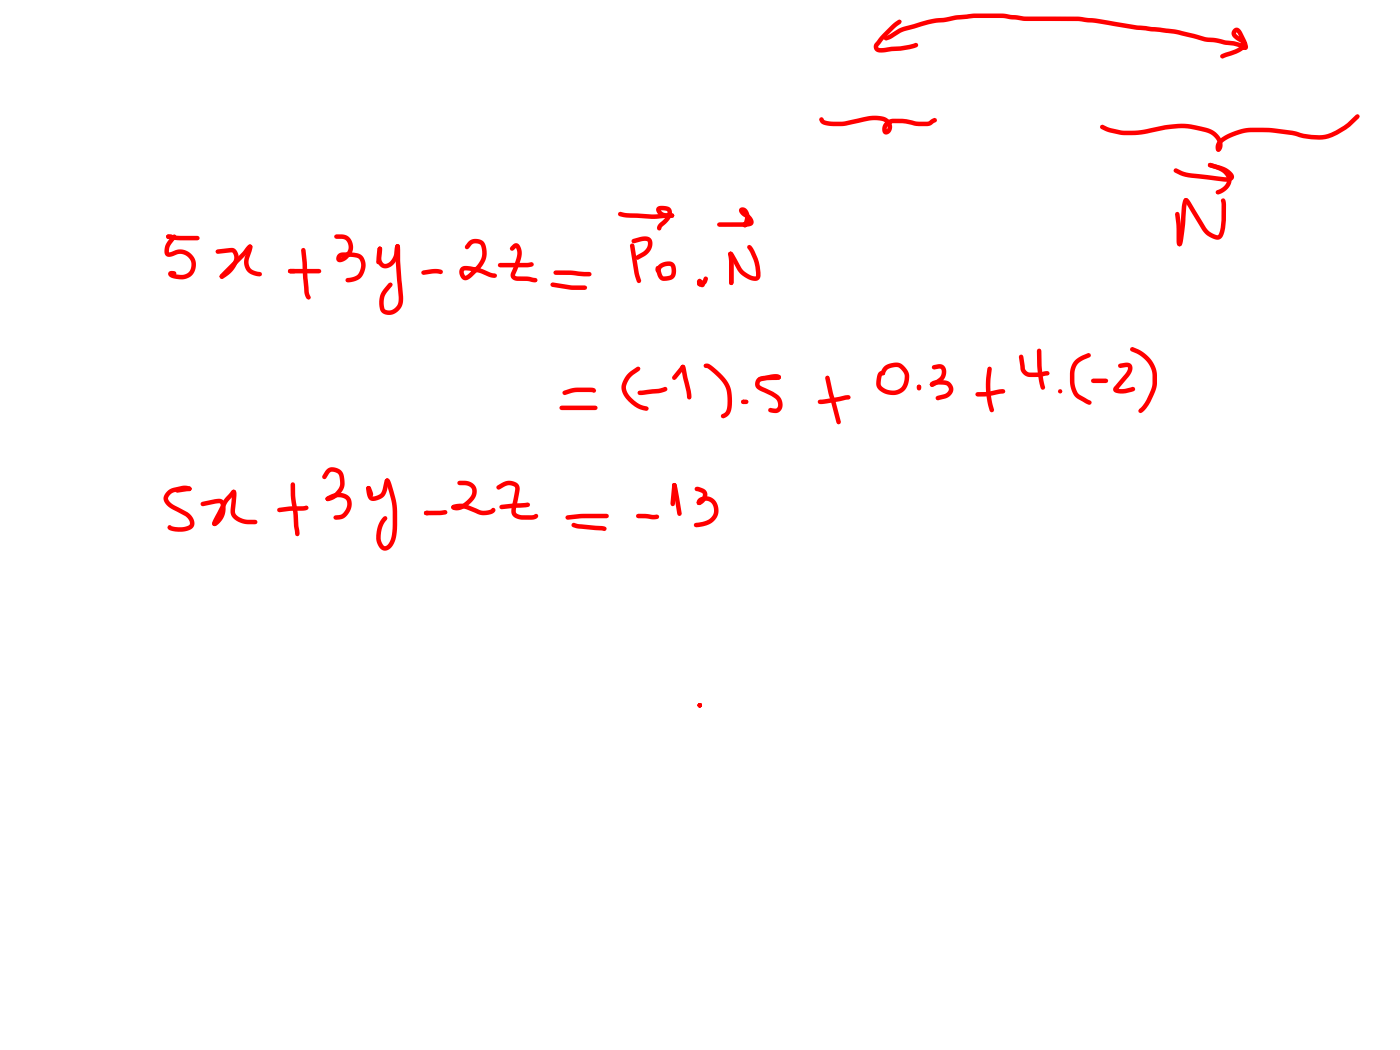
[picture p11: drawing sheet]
<svg xmlns="http://www.w3.org/2000/svg" width="290mm" height="218mm" viewBox="0 0 290 218" stroke-linecap="round" stroke-linejoin="round" font-family="sans-serif">
<g fill="#f00">
<path d="M153.8 83l1-.2 .3 .2 .1 .3-.1 .3-1 .2-.3-.2-.1-.3z" fill-rule="evenodd"/>
<path d="M190.3 79.9l.3-.2a.64 .64 0 0 1 .5 .6 .64 .64 0 0 1-.5 .7 .69 .69 0 0 1-.3-1.1z" fill-rule="evenodd"/>
<circle cx="145.1" cy="146.2" r=".47"/>
<circle cx="154.1" cy="83.3" r=".47"/>
<circle cx="190.6" cy="80.2" r=".47"/>
<circle cx="219.9" cy="81.1" r=".47"/>
</g>
<g fill="#f00">
<path d="M228.2 26l.6-.1a13.6 13.6 0 0 0 9.7 .7l3.1-.7a16.7 16.7 0 0 1 10.2 1.3 3 3 0 0 1 1.5 3.9l-.4 .3-.6-.1-.1-.3 .1-.3 .3-.2-.2 .1a1.62 1.62 0 0 0-.3-1.8 3.7 3.7 0 0 0-2.2-1.4 16.2 16.2 0 0 0-8.2-.5l-3 .6a14 14 0 0 1-10.5-.9z"/>
<path d="M252.7 29.1a11.9 11.9 0 0 1 7.5-2.6h3.4l4.5 .6a14.4 14.4 0 0 0 7.2 .7 14 14 0 0 0 5.9-4l.3-.1 .3 .1 .2 .3a11.9 11.9 0 0 1-8.4 4.9 18.8 18.8 0 0 1-5.7-1l-4.4-.5a16.7 16.7 0 0 0-6.4 .3 6.9 6.9 0 0 0-3.9 2.2l-.2 .8-.1-.2 .2 .4-.1 .3-.6 .1a1.73 1.73 0 0 1 .3-2.3z"/>
<path d="M243.8 44l.3-.1 .4 .1 .1 .3 .3 2 .1 4-.3-.1 .4 .4-.2 .3-.3 .2a.75 .75 0 0 1-.6-1v-3.2l-.3-2.5z"/>
<path d="M245.6 41.2l.3-.2 .4 .2 .1 .3-.3 .4 .2-.1-.3 1.1a46.9 46.9 0 0 1-.8 7.7l-.3 .4-.3 .1-.3-.2-.2-.3 .4-.4-.2 .1 .6-3.9 .2-3.6 .2-1.1z"/>
<path d="M245.6 41.2l.6-.1 .5 .5 3.4 5.6a2.56 2.56 0 0 0 2.6 1.5l.1-.2a6.9 6.9 0 0 0 .5-2.9v-3.2l-.1-.8 .1-.4a.64 .64 0 0 1 .7 .1 .64 .64 0 0 1 .2 .6 19.2 19.2 0 0 1-.5 6.7 1.45 1.45 0 0 1-2.3 .8 4.4 4.4 0 0 1-2.1-1.7l-3.4-5.7-.3-.2-.1-.3z"/>
<path d="M243.5 35l.3-.1a9.3 9.3 0 0 0 4.7 1.2l5.4 .6h1.1l-.1-.2a4.5 4.5 0 0 0-2.8-1.4l-1.4-.5-.2-.4 .1-.3 .3-.1 1.5 .3a4.3 4.3 0 0 1 3.5 2.4 1.54 1.54 0 0 1-2.1 1.2l-5.4-.7a8.3 8.3 0 0 1-5-1.4z"/>
<path d="M250.6 33.9l.3-.1a8.9 8.9 0 0 1 3.2 1.2 2.71 2.71 0 0 1 1.3 2.6 2.71 2.71 0 0 1-1.7 2.3l-1.1 .4-.4-.1-.1-.3 .3-.5a2.36 2.36 0 0 0 2.1-2.3 3.1 3.1 0 0 0-2.6-2.1l-1.3-.5-.1-.3z"/>
<path d="M34.5 48.8l.3-.2h.7l.3 .1 .2 .3-.2 .4-.9 .1-.3-.1z"/>
<path d="M34.6 48.7l.3-.1 .3 .1-.2-.1a26.5 26.5 0 0 0 6 .3l.3 .1 .1 .4-.1 .3a24.4 24.4 0 0 1-6.4-.2l-.3-.1-.2-.3z"/>
<path d="M35.8 48.8l.3-.2 .4 .1 .1 .3-1.4 2.2-.2 1.1h.2a3.7 3.7 0 0 1 3.9-.1 3.1 3.1 0 0 1 1.4 3.6 3.1 3.1 0 0 1-3.2 2.1l-.8-.1a1.43 1.43 0 0 1-1.6-1.2 .99 .99 0 0 1 1.7 .1l-.1 .3-.4 .1h-.5l.2-.2v-.3l.1 .1a3.3 3.3 0 0 0 3-.1 2.27 2.27 0 0 0 .5-2.8 2.27 2.27 0 0 0-2.6-1.1l-.9 .4a1.18 1.18 0 0 1-1.4 0 1.18 1.18 0 0 1-.4-1.5l.3-1.1z"/>
<path d="M44.8 51.8l.3-.1 2.6-.3a1.82 1.82 0 0 1 1.8 2.4 6 6 0 0 1-3.4 4l-.4-.1-.2-.4 .4-.4a4.5 4.5 0 0 0 2.6-3.9l-.4-.7-2.9 .3-.4-.1-.1-.3z"/>
<path d="M51.4 50.9l.4-.2 .4 .1 .1 .3-.1 .4-.4 .1 .2-.1-1 1.4-4.7 4.8-.3 .1-.3-.2-.2-.3 .2-.4 4.6-4.7z"/>
<path d="M51.5 50.8l.4-.1 .3 .1 .2 .3a4.8 4.8 0 0 1-.7 2.4 2.06 2.06 0 0 0 2.2 2.9l.3 .1 .1 .3-.1 .4a2.91 2.91 0 0 1-2.9-.9 2.91 2.91 0 0 1-.5-3.1l.6-2 .1 .2-.1-.3z"/>
<path d="M59.8 55.9l1.2-.2 .4 .2 .1 .3-.1 .3-.4 .2h-.8l-.4-.2-.1-.3z"/>
<path d="M59.8 55.9l.4-.2h6l.3 .2 .1 .3-.1 .3-.3 .2h-5.6a.58 .58 0 0 1-.7-.2 .58 .58 0 0 1-.1-.6z"/>
<path d="M62.6 51.5l.3-.1 .3 .1 .2 .3 .6 8.7 .2 .7a.62 .62 0 0 1-.2 .9 1.6 1.6 0 0 1-.9-1.6l-.7-8.6z"/>
<path d="M69.4 48.7l.4-.1h1.1a2.73 2.73 0 0 1 2.3 2 2.73 2.73 0 0 1-1 2.9l-1 .7a.94 .94 0 0 1-1.4-.2 .94 .94 0 0 1 .3-1.3l.2-.1a6.6 6.6 0 0 1 4.7 .3 3.4 3.4 0 0 1 .4 4 3.4 3.4 0 0 1-3.6 1.5l-.2-.3a.85 .85 0 0 1 1-.5 2.45 2.45 0 0 0 1.7-4.1l-1.6-.2h-1.7l-.3 .3-.2-.2a2.11 2.11 0 0 0 1.7-1.6 2.11 2.11 0 0 0-.8-2.2l-2-.2-.1-.4z"/>
<path d="M78.5 51.2l.3-.1a.71 .71 0 0 1 .4 1l-.3 2.3-.1 .3-.3 .1-.4-.1-.1-.4z"/>
<path d="M78.5 51.2l.3-.1 .3 .1 .1 .4-.2 1.8a1.04 1.04 0 0 0 .7 1.3 1.04 1.04 0 0 0 1.3-.6l.7-1.1 .3-2 .4-.4 .4 .1 .1 .4-.2 1.5a2.98 2.98 0 0 1-3.3 3 2.57 2.57 0 0 1-1.2-3.2l.1-.9z"/>
<path d="M82.2 50.7l.2-.1 .4 .1 .1 .4-.2 .3-.3 .1-.3-.1-.1-.3z"/>
<path d="M82.1 50.7l.3-.1 .4 .2 .1 .3 .1 3 .6 7.4a3 3 0 0 1-1 3 3 3 0 0 1-3.2 .5 2.02 2.02 0 0 1-.8-2 4.2 4.2 0 0 1 .9-3l1.1-1.3 .4-.2 .3 .2 .1 .3-.1 .3-1 1.2a3.4 3.4 0 0 0-.4 3.7 1.98 1.98 0 0 0 2.8-1.8l-.6-8.3-.1-3z"/>
<path d="M87.5 56.2l2-.4a3.6 3.6 0 0 1 2.3 .3l.1 .3-.2 .3-.3 .1-1.2-.1-2.4 .3-.3-.1-.1-.4z"/>
<path d="M97.2 50a2.26 2.26 0 0 1 2.6-.2 2.26 2.26 0 0 1 1.1 2.3 4.8 4.8 0 0 1-1.8 4.1 5.2 5.2 0 0 1-2.3 1.9 1.56 1.56 0 0 1-1.5-2.1 1.24 1.24 0 0 1 1.5-.9 15.3 15.3 0 0 1 5.3 1.5 .82 .82 0 0 1 1 .5 .93 .93 0 0 1-1.5 .4 12.3 12.3 0 0 0-5.2-1.4 .65 .65 0 0 0 .1 1.1l.1-.1a10.3 10.3 0 0 0 3.2-3.6 2.86 2.86 0 0 0-.3-2.9 1.45 1.45 0 0 0-1.7 .2l-.6 .7-.4 .2-.3-.1-.1-.4 .1-.3z"/>
<path d="M105.9 51.2l.4-.5a.94 .94 0 0 1 1-.2 .94 .94 0 0 1 .7 .8 4.8 4.8 0 0 1-.4 3.8l-.8 1.8a.32 .32 0 0 0 .2 .4 .32 .32 0 0 0 .3 0 7.3 7.3 0 0 1 3.2 .2l.2 .1a.58 .58 0 0 1 .6 .2 .58 .58 0 0 1 0 .6 3.1 3.1 0 0 1-2-.2h-2a1.25 1.25 0 0 1-1.3-1.6l.5-1.2a6.6 6.6 0 0 0 .7-3.3l-.3-.8h.2l-.6 .6-.3 .1-.3-.1-.2-.4z"/>
<path d="M103.4 54.6l.3-.1h5.6l.9-.2 .4 .2 .1 .3-.1 .3-.3 .2-.7 .1h-5.9l-.3-.1-.2-.3z"/>
<path d="M114.3 58.7l.4-.1 3.9 .6h2.7l.3 .1 .2 .3-.2 .4-.3 .1h-3l-3.8-.6-.3-.2-.1-.3z"/>
<path d="M114.9 56.2l.3-.1h3.2l3.8 .3 .4 .1 .1 .3-.1 .4-.4 .1-3.9-.3h-3.1l-.3-.1-.1-.4z"/>
<path d="M183.4 7.7l3.2-1.9 1.8-.5a24.2 24.2 0 0 1 7.2-1.6 40.7 40.7 0 0 1 9.8-.9h2.6l2.7 .3a14.8 14.8 0 0 0 4.5 .3h8.4l4.3 .5a132.1 132.1 0 0 0 13 1.9 57.1 57.1 0 0 1 9.7 2l1.4 .1 4.6 .8 1.7 .8-.3 .1-.1 .1-.3-.9-1.2-2.2v.4l.6 .6a1.71 1.71 0 0 1 1.4 2.1l-.1 .2a6.4 6.4 0 0 1-3.9 1.9 1.14 1.14 0 0 1-1.2 .2l-.1-.6 1-.5a5.9 5.9 0 0 0 3.4-1.6v-.3l-.4-.3a2.2 2.2 0 0 1-1.7-2 1.05 1.05 0 0 1 .9-1 1.05 1.05 0 0 1 1.1 .7l.2 .3a8.1 8.1 0 0 1 1.2 3 .7 .7 0 0 1-.5 .7 .7 .7 0 0 1-.8-.4l-1.7-.5-1.7-.2-1.8-.4a15.2 15.2 0 0 1-4.8-1 69.7 69.7 0 0 0-11.8-1.7l-8.7-1.5-3.1-.3h-8.7a17.1 17.1 0 0 1-4.8-.3l-2.9-.4a47.5 47.5 0 0 0-9 .4l-2.5 .5a17.8 17.8 0 0 0-6.3 1.3l-2.7 .8-2.1 1.3-1 .4-.5-.1-.1-.4z"/>
<path d="M184 6.1l1.4-1.3 .9-.7 .2-.1 .4 .2 .1 .3a1.56 1.56 0 0 1-1 1l-2.2 2.1-1.7 2a.29 .29 0 0 0 .1 .3 .29 .29 0 0 0 .3 .1l2.4-.3a13.4 13.4 0 0 0 4.9-.8l.5 .1 .1 .3a.88 .88 0 0 1-.8 .7l-2.8 .5-3.4 .4a1.66 1.66 0 0 1-2.2-.9v-.1a1.5 1.5 0 0 1 .7-1.4z"/>
<path d="M170 24.4h.6l.3 .5 .5 .1 1.4 .2a12.9 12.9 0 0 0 5-.6 9.1 9.1 0 0 1 5.8-.3 1.93 1.93 0 0 1 1.4 1.6 1.93 1.93 0 0 1-1 1.9 1 1 0 0 1-1-1.4 2.39 2.39 0 0 1 2.2-1.8 13 13 0 0 1 4.9 .6h2.3l1.5-.8 .3 .2 .1 .3a3.2 3.2 0 0 1-2 1.3 10.7 10.7 0 0 1-4.4-.6h-2.9a1.29 1.29 0 0 0-1.1 1.3v.2l-.2-.1a1.03 1.03 0 0 0 .3-1.1 1.03 1.03 0 0 0-.8-.7l-.5-.2a9.3 9.3 0 0 0-4.7 .5 13.6 13.6 0 0 1-7.3 .3 1.1 1.1 0 0 1-.7-1.4z"/>
<path d="M130.8 50.6l.3-.2 .3 .2 .2 .2 .9 5.7 .5 1.7-.2 .4-.3 .1-.4-.3-.6-1.8-.9-5.6z"/>
<path d="M131 49.7l1.8-.6a1.81 1.81 0 0 1 2.4 .8 2.92 2.92 0 0 1-1.6 3.2l-1.4 .8-.3-.2-.2-.3a2.79 2.79 0 0 1 1.7-1.2 1.56 1.56 0 0 0 .8-2.2h-.8l-2 .4-.3-.1-.2-.3z"/>
<path d="M136.1 55.3l.3-.2 .3 .1 .6 1.8a1.21 1.21 0 0 0 1.6 .1 1.21 1.21 0 0 0 .3-1.6l-.1-.2a1.89 1.89 0 0 0-2.4 1.1h-.6l-.1-.5a2.6 2.6 0 0 1 3.8-1.3 2.21 2.21 0 0 1-.8 3.5 1.98 1.98 0 0 1-2.4-.5l-.6-1.9z"/>
<path d="M128.3 44l.3-.1 1.5 .3 6.1 .2a8.3 8.3 0 0 1 3.5 0l.1 .3a.87 .87 0 0 1-1.1 .5l-1.7 .1a17.5 17.5 0 0 1-4.9-.1l-2.1-.1-1.5-.3-.4-.4z"/>
<path d="M136.2 43a2.35 2.35 0 0 1 3 .5l.2 .4a3.6 3.6 0 0 1-2 3.1l-.4 .7a.6 .6 0 0 1-.7-.3 .6 .6 0 0 1 .2-.8l.7-.7a2.22 2.22 0 0 0 1.2-2l-.5-.3h-1l.1-.1a1.16 1.16 0 0 0 1 .7l1.7 .2 .1 .3-.1 .3a3.1 3.1 0 0 1-3.2-.6l-.2-.2a1.07 1.07 0 0 1-.1-1.2z"/>
<path d="M144.7 58.6l.6-.1-.2-.1 .6-.3a.89 .89 0 0 1 .7-.8l.3 .1 .1 .4-.1 .6a1.41 1.41 0 0 1-2 .8l-.1-.3z"/>
<path d="M144.8 57.9l.3-.1 .3 .1 .2 .3-.2 .4 .1-.3 .2 .3-.4 .2 .3 .2-.5 .3a.6 .6 0 0 1-.4-.6 .6 .6 0 0 1 .6-.5 .71 .71 0 0 1 .9 .4 .71 .71 0 0 1-.5 .9 .71 .71 0 0 1-.9-.4 .78 .78 0 0 1 0-1.2z"/>
<path d="M151.3 52.5l.4-.2 .3 .2 .1 .3v5.8l-.1 .4-.3 .1-.4-.1-.1-.4v-5.8z"/>
<path d="M151.2 52.3l.3-.1 .3 .1 .1 .4a25.9 25.9 0 0 1 .2 5.9l-.1 .4-.3 .1a.69 .69 0 0 1-.5-.9 23.2 23.2 0 0 0-.2-5.3z"/>
<path d="M151.2 52.3l.4-.1 .5 .3 1.7 3.1a3.4 3.4 0 0 0 3 1.7v-.1a9.3 9.3 0 0 0-1.4-5.2l-.2-.3a.63 .63 0 0 1-.1-.8 .79 .79 0 0 1 1.1 .6 9.2 9.2 0 0 1 1.4 6.2 1.8 1.8 0 0 1-2.5 .1 5 5 0 0 1-2.6-2.7l-1.2-2.1 .1 .1-.3-.2-.1-.3z"/>
<path d="M148.8 46.2l.4-.1h5.4l.8-.1-.4-.6-1.4-1a.81 .81 0 0 1-.1-1.3 .81 .81 0 0 1 1.2 .1 2.83 2.83 0 0 1 0 3.9l-.6-.1-.1-.3 .5-1.5a1.08 1.08 0 0 0-.5-1.3l.2-.3 .9 .7a1.83 1.83 0 0 1 1 2.3l-.4 .2-.8 .2h-5.7l-.4-.1-.1-.3z"/>
<path d="M116.1 84.2l.4-.1h7l.3 .1 .1 .3-.1 .4-.3 .1h-7l-.4-.1-.1-.4z"/>
<path d="M116.7 81.2l.2-.2a12.6 12.6 0 0 1 6.1-.6l.5 .2 .1 .4-.1 .3-.3 .1-1.2-.1a9.5 9.5 0 0 0-4.8 .6l-.4-.1-.2-.4z"/>
<path d="M132.3 81.1l4.2-.5 1.5-.4 .3 .1 .1 .4-.3 .4-1 .3-4 .5a.69 .69 0 0 1-.9-.5z"/>
<path d="M141.2 75.8l.4-.2 .3 .1 .2 .4-.3 .4-1.6 2.1-.4 .2-.3-.1-.1-.4 .1-.3z"/>
<path d="M141.3 75.7l.3-.1 .4 .2 .2 .7 1.2 5.3-.1 .9-.4 .1-.3-.1-.1-.3-.1-1.2-1.2-5.1z"/>
<path d="M130.1 77.6l2-1.5 .3-.1 .3 .1 .1 .4-.2 .3-1.3 .9a3 3 0 0 0-1.4 3.3 6.3 6.3 0 0 0 4.5 3.4l.1 .3-.1 .3a3.5 3.5 0 0 1-2.8-.7 5.2 5.2 0 0 1-2.7-3.9v-.5a5.5 5.5 0 0 1 1.2-2.3z"/>
<path d="M146 75.5l.9-.1a10.3 10.3 0 0 1 4.7 5.4 7.7 7.7 0 0 1-.3 5l-.6 .6-.7 .3-.4-.1-.1-.3 .1-.3a1.94 1.94 0 0 0 1.3-2.3 6.4 6.4 0 0 0-2.8-6.3l-1.4-1.1-.7-.1-.1-.4z"/>
<path d="M157.2 78.3l2.6-.6 1.5-.1a.56 .56 0 0 1 .5 .4 .56 .56 0 0 1-.3 .7l-.4-.2h-.5l-3 .6-.4-.1-.1-.4z"/>
<path d="M157.1 78.4l.5-.3 .8-.2 2.9-.1-.1 .1 .3-.1 .3 .1 .2 .3-.2 .4-.4 .1-3.4 .2a.63 .63 0 0 0-.3 1l3.4 1.8a2.16 2.16 0 0 1 1.2 2 2.16 2.16 0 0 1-1.2 1.9l-1.4-.1-.4-.5 .1-.3 .4-.2 1.1 .2a.99 .99 0 0 0 .3-1.6l-.4-.4-.9-.7-2-.9a1.59 1.59 0 0 1-.8-2.7z"/>
<path d="M169.7 83l6-1.1a.6 .6 0 0 1 .7 .5 .8 .8 0 0 1-.9 .5l-5.1 .9a.69 .69 0 0 1-.8-.5z"/>
<path d="M171.3 78l.3-.1 .3 .1 .1 .2 .7 3.2 1.7 6-.1 .4-.4 .2-.4-.3-1.7-6.1-.7-3.2z"/>
<path d="M183.3 76.1a3.1 3.1 0 0 1 5 .8 3.5 3.5 0 0 1-.5 3.7 3.5 3.5 0 0 1-3.5 1.2 2.62 2.62 0 0 1-2.6-2.4l.1-.6a1.86 1.86 0 0 1 .8-1.9 .6 .6 0 0 1 .7 .1 .6 .6 0 0 1 .1 .7l-.6 .2 .1-.1-.2 1.2a1.37 1.37 0 0 0 1.1 1.7 2.59 2.59 0 0 0 2.8-.2 2.59 2.59 0 0 0 1-2.6l-.2-.6a1.94 1.94 0 0 0-2.9-.9l-.5 .3-.6 .9h-.6a1.54 1.54 0 0 1 .5-1.5z"/>
<path d="M193.3 75.8l1.2-.3a1.63 1.63 0 0 1 1.6 .8 1.63 1.63 0 0 1 0 1.7 4 4 0 0 1-2.9 2.2l-.4-.5 .2-.3 .4-.1h-.2l1.3-.8a1.62 1.62 0 0 0 .7-1.9l-.3-.2-1.2 .2-.3-.1-.2-.4z"/>
<path d="M193.1 79.2a2.35 2.35 0 0 1 1.7-.4h.8a1.97 1.97 0 0 1 1.6 .7 1.92 1.92 0 0 1-1.2 3.1l-1.5 .4-.4-.1-.1-.4 .3-.4 1.5-.4a.98 .98 0 0 0 .9-.7 .98 .98 0 0 0-.4-1.1l-1.9-.2-.6 .1-.5 .4-.3-.2-.2-.3z"/>
<path d="M202.4 81.4l.3-.1a19.3 19.3 0 0 0 5-.6 .61 .61 0 0 1 .8 .4 .94 .94 0 0 1-1.1 .5l-2.3 .5-2.4 .1-.3-.1-.1-.4z"/>
<path d="M204.9 76.1l.3-.1 .4 .1 .1 .4a17.8 17.8 0 0 0 0 6.6l.5 1.9-.2 .3-.3 .2-.3-.1a15.6 15.6 0 0 1-.9-7z"/>
<path d="M211.4 73.6l.4-.1 .3 .1 .1 .3 .4 2.5a1.24 1.24 0 0 0 .9 .8 10.3 10.3 0 0 0 3.6-.3l.4 .2 .2 .3a.91 .91 0 0 1-1 .5l-.8 .2a6 6 0 0 1-3-.1l-.8-.6-.4-.7-.4-2.7z"/>
<path d="M215.2 72.4l.3-.2 .3 .2 .2 .3 .1 3.6 .6 4-.1 .4-.3 .1-.3-.1a12.3 12.3 0 0 1-.9-4.9l-.1-3.1z"/>
<path d="M222.9 74.7l1.6-1 1.2-.5 .4 .1 .1 .3v.3l-1.3 .6a3.1 3.1 0 0 0-2.1 3.3v1.4a3.2 3.2 0 0 0 1.2 2.7l2.3 1.3 .1 .3-.1 .3-.6 .1-2.1-1.2a4.1 4.1 0 0 1-1.7-3.5 5.9 5.9 0 0 1 .8-4.2z"/>
<path d="M226.4 78.6l.3-.1h2.7l.3 .1 .1 .3-.1 .4-.3 .1h-2.7l-.3-.1-.2-.4z"/>
<path d="M232 75.5l1.4-.3a1.25 1.25 0 0 1 1.3 .5 1.25 1.25 0 0 1 0 1.4l-.5 .9-2.5 2.8v-.3l1.6 .1 1.7-.4 .3 .1 .1 .4a.8 .8 0 0 1-.7 .5 5.2 5.2 0 0 1-3.3 .2 .72 .72 0 0 1-.4-1.2l2.4-2.8 .5-.9-.1-.4-1.5 .2-.3-.1-.2-.4z"/>
<path d="M234.5 72.1l.5-.1a7.9 7.9 0 0 1 3.5 2.3l.3 .3a6.4 6.4 0 0 1 1.1 5 11.3 11.3 0 0 1-2.5 5.4l-.6 .5-.3 .1-.3-.1a.89 .89 0 0 1 .5-1.1 12.8 12.8 0 0 0 2.3-4.6v-.3a6.4 6.4 0 0 0-.4-3.3l-.6-1-.9-.9-1.1-.9-1.6-.7-.1-.3z"/>
<path d="M118.6 108.5l.4-.1 1 .2 5.1 .5 .6 .2 .1 .3-.1 .3-.4 .2-5.4-.5-1.3-.5-.1-.3z"/>
<path d="M117.4 107l.3-.2 2.6-.3h5.5l.3 .1 .2 .4-.2 .3-.3 .1h-5l-3.1 .3-.3-.1-.2-.3z"/>
<path d="M132 106.6l.4-.1 3 .2h.8l.4 .1 .1 .3a1.04 1.04 0 0 1-1.4 .6l-3-.3-.3-.1-.1-.3z"/>
<path d="M139.5 100.2l.3-.1 .4 .2 .1 .3-.3 3.6a.57 .57 0 0 1-.2 .5 .57 .57 0 0 1-.6 .1l-.1-.7 .3-3.5z"/>
<path d="M139.5 100.2h.6l.4 1 .9 5.3-.2 .3-.3 .2-.3-.1-.1-.3-1.1-6z"/>
<path d="M144.2 101a1.81 1.81 0 0 1 2.4 2l-.5 1a1.11 1.11 0 0 1-1.5 .5l-.1-.3 .1-.3 .5-.1h-.2a1.41 1.41 0 0 0 .8-1.5l-1.5-.6-.2-.3z"/>
<path d="M144.6 103.9l.3-.2 .4 .2 .1 .3-.1 .4-.3 .1-.4-.2-.1-.3z"/>
<path d="M144.8 103.4a2.68 2.68 0 0 1 3.1-.1 2.68 2.68 0 0 1 1.1 2.9l-.1 .6a4 4 0 0 1-3.9 2.5h-.7l-.3-.1-.1-.4a.81 .81 0 0 1 .9-.5 3.4 3.4 0 0 0 3-1.5 1.9 1.9 0 0 0 .1-2.1 1.9 1.9 0 0 0-1.9-.9l-.5 .2-.2 .5-.4 .2a.68 .68 0 0 1-.4-.6 .68 .68 0 0 1 .3-.7z"/>
<path d="M36.4 101.4l.3-.2 2.6-.3 .3 .1 .1 .3-.3 .5-2.7 .3-.3-.1-.1-.3z"/>
<path d="M34.6 101.9a5.6 5.6 0 0 1 4.8-1.1l.3 .5-.1 .4-.3 .1-.4-.1a5.4 5.4 0 0 0-3.1 .5 1.14 1.14 0 0 0-.8 1.5l.5 .6 .8 .5a8.6 8.6 0 0 1 3.2 1.9 1.83 1.83 0 0 1-.3 3.2 5.2 5.2 0 0 1-4.4-.2l-.1-.4 .2-.3 .3-.2 .3 .1 .1 .3-.1-.2a5.2 5.2 0 0 0 3.6-.1 .74 .74 0 0 0 .1-1.1l-.3-.4a7.2 7.2 0 0 0-3-1.7 2.59 2.59 0 0 1-1.9-2.8z"/>
<path d="M41.7 104.2l2.9-.7a1.57 1.57 0 0 1 1.6 .2 1.57 1.57 0 0 1 .6 1.5 3.9 3.9 0 0 1-2.3 3.9l-.3-.2-.2-.3 .2-.3 .2-.1a3 3 0 0 0 1.2-3.9l-3.6 .6-.3-.1-.1-.3z"/>
<path d="M44.1 108.2l.4-.1 .3 .2 .2 .3-.2 .3-.3 .2-.3-.2-.2-.3z"/>
<path d="M48.1 101.7l.4-.2 .3 .1 .1 .4-.1 .3-.3 .1 .2-.1-1.5 1.9-2.4 4.7-.3 .1a.78 .78 0 0 1-.2-1.3l2.1-4.1z"/>
<path d="M48.1 101.6a.72 .72 0 0 1 .8 .2 .72 .72 0 0 1 .1 .8l-.2 3.7a2.66 2.66 0 0 0 2.6 1.4h1.5l.4 .2 .1 .3-.1 .3-.4 .2h-1.5a3.4 3.4 0 0 1-3.6-2.3l.3-4.2 .1 .2-.2-.4z"/>
<path d="M57.6 105.4l2.4-.4 2.7-.1 .8-.1 .4 .1a.68 .68 0 0 1-.2 .8 .68 .68 0 0 1-.7 .2h-2.6l-2.5 .3-.3-.1-.1-.4z"/>
<path d="M60.4 100.1l.3-.1 .4 .1 .1 .3a22.8 22.8 0 0 0 .5 5.8l.4 4.2a.61 .61 0 0 1-.4 .8 .95 .95 0 0 1-.6-1.2l-.4-4.5a14.6 14.6 0 0 1-.3-5.4z"/>
<path d="M67.7 97.4a2.36 2.36 0 0 1 2.6-.2 2.36 2.36 0 0 1 1.1 2.4 4.2 4.2 0 0 1-3.4 4.3l-.4-.1-.1-.4 .1-.3 .4-.1a3.1 3.1 0 0 0 2-4.9l-.8-.3h-.6l-.4 .4-.5 .9-.4 .2-.4-.1-.1-.3z"/>
<path d="M67.6 103.1l.4-.2 .3 .2 .1 .3-.1 .4-.3 .1-.3-.1-.2-.4z"/>
<path d="M67.6 103.1a3.5 3.5 0 0 1 5.1 .2 3.2 3.2 0 0 1-3.1 4.4l-.3-.1-.2-.3a.91 .91 0 0 1 1.2-.5 2.39 2.39 0 0 0 1.6-3 2.11 2.11 0 0 0-2.8-.5l-1.1 .6-.4-.2-.1-.3z"/>
<path d="M76.1 100.9l.3-.2a2.16 2.16 0 0 1 1 1.9l-.2 .3-.3 .2-.3-.2-.6-1.7z"/>
<path d="M76.1 100.8l.3-.1 .3 .2 .6 2a1.96 1.96 0 0 0 2.1-1.8l.5-1.7 .4-.2 .3 .1 .1 .3-.1 .3a5.8 5.8 0 0 1-1 3.1 2.36 2.36 0 0 1-3.1 .4l-.2-.4a2.79 2.79 0 0 1-.2-2.2z"/>
<path d="M80 99.3l.5-.1 .4 .4a20.7 20.7 0 0 1 1 12.6 2.12 2.12 0 0 1-2.7 1.8 3.2 3.2 0 0 1-1.2-2.4 6.1 6.1 0 0 1 1.5-4.5l.4-.1 .3 .1a.98 .98 0 0 1-.4 1.2 4.9 4.9 0 0 0-.6 4.2l.1 .3a.63 .63 0 0 0 .7 .4 .63 .63 0 0 0 .6-.5 6.1 6.1 0 0 0 .8-3.9 18.9 18.9 0 0 0-1.4-8.8l-.2-.4z"/>
<path d="M88 106a.74 .74 0 0 1 1.2 .3 .69 .69 0 0 1-.6 .5 .69 .69 0 0 1-.7-.5z"/>
<path d="M88 106l.4-.1 3.9-.2 .4 .2 .1 .3-.1 .3-.3 .2-.8 .1h-3a.61 .61 0 0 1-.7-.5z"/>
<path d="M95 99.8l.3-.1h1.1a2.37 2.37 0 0 1 2.4 1.5 2.37 2.37 0 0 1-.8 2.7l-.3 .3a3.7 3.7 0 0 1-3.5 1.5l-.4-.1-.2-.4 .1-.4 .3-.1 .4 .2-.1-.1a2.23 2.23 0 0 0 2.2-.8 2.43 2.43 0 0 0 1.4-2.5 1.54 1.54 0 0 0-1.5-.9h-1.1l-.3-.2-.2-.3z"/>
<path d="M93.7 104.8a3.6 3.6 0 0 1 2.5-.3l2.6 .9a3.2 3.2 0 0 0 2.9 .3l.4-.4 .5 .1a.94 .94 0 0 1-.8 1.2 3.9 3.9 0 0 1-3.3-.3l-2.5-.9h-1.1l-.8 .2-.4-.1-.1-.4z"/>
<path d="M103.2 100.7l.9-.6a2.63 2.63 0 0 1 3.6 .6v.2a13.6 13.6 0 0 1-.7 4.6 .92 .92 0 0 0 1 1.3h2.2l1-.3 .3 .1 .1 .4a1.32 1.32 0 0 1-1.4 .7h-2a1.9 1.9 0 0 1-2.1-2.4l.7-4.1a1.57 1.57 0 0 0-2.2-.3l-1.2 .6-.3-.1-.2-.3z"/>
<path d="M103.7 104.8l.3-.2 5.5-.4 .3 .1 .1 .3-.1 .3a6.4 6.4 0 0 1-3.1 .4l-2.7 .3-.3-.2-.2-.3z"/>
<circle cx="46" cy="57.3" r=".47"/>
<circle cx="78.8" cy="51.6" r=".47"/>
<circle cx="145.1" cy="58.9" r=".47"/>
<circle cx="151.5" cy="52.6" r=".47"/>
<circle cx="141.6" cy="76.1" r=".47"/>
<circle cx="161.5" cy="78.2" r=".47"/>
<circle cx="193.3" cy="79.7" r=".47"/>
<circle cx="139.9" cy="100.6" r=".47"/>
<circle cx="39.3" cy="101.3" r=".47"/>
<circle cx="76.4" cy="101.2" r=".47"/>
<circle cx="80.3" cy="99.6" r=".47"/>
<circle cx="94.1" cy="105.1" r=".47"/>
</g>
</svg>
